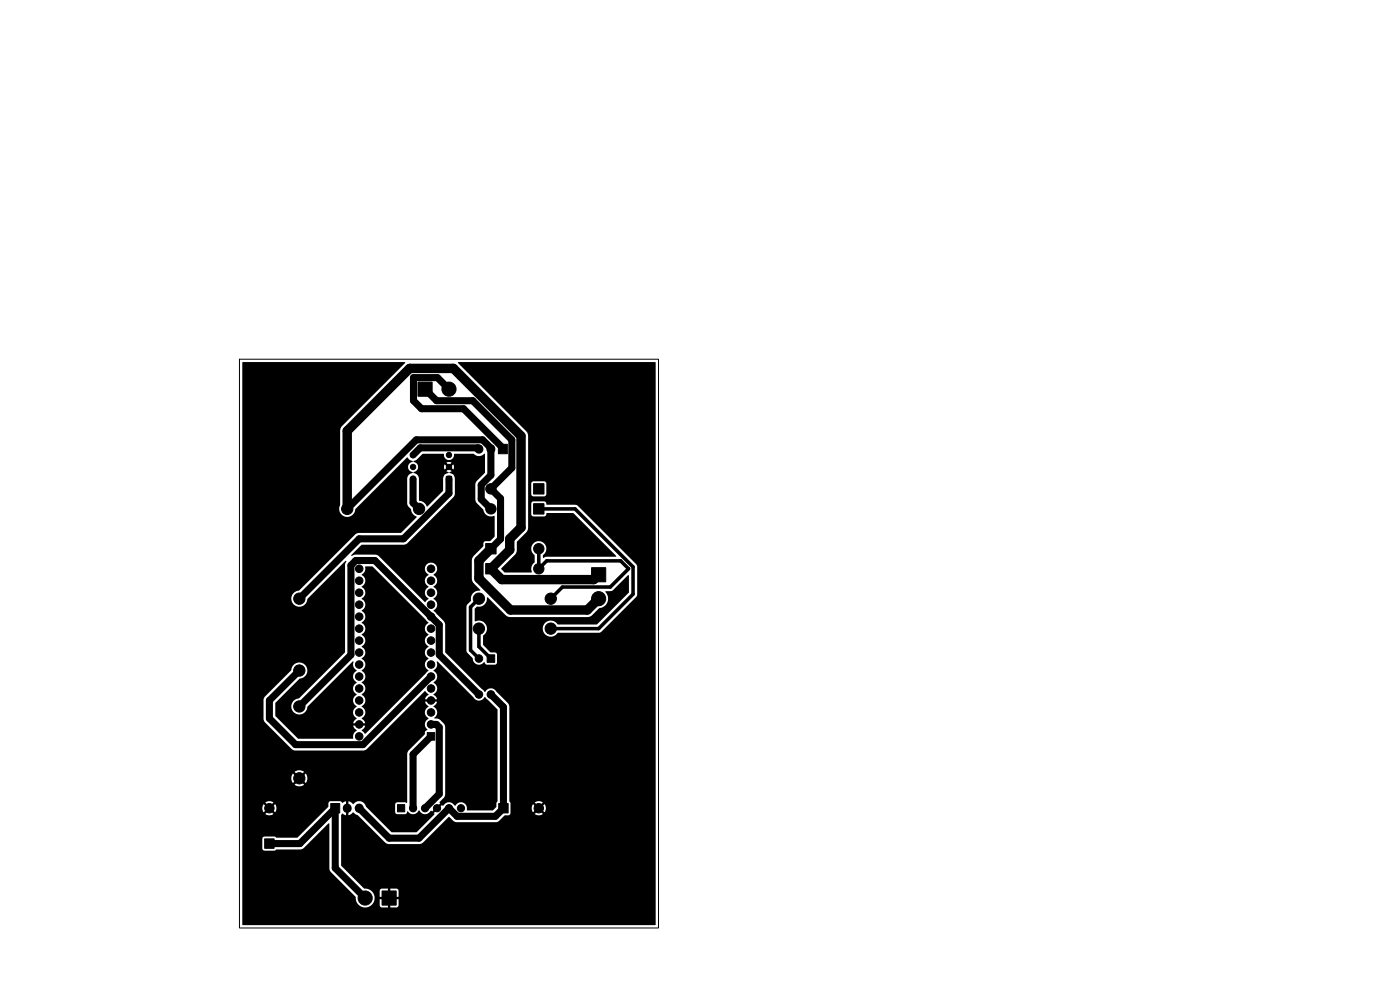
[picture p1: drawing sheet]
<svg xmlns="http://www.w3.org/2000/svg" width="297mm" height="210mm" viewBox="0 0 297 210" stroke-linecap="round" stroke-linejoin="round" font-family="sans-serif">
<path d="M50.8 76.2h88.9v120.7h-88.9z" fill="none" stroke="#000" stroke-width=".21"/>
<g fill="#000" stroke="#000" stroke-width=".21">
<path d="M88.7 81h3v3.1h-3zM105.7 94.3h1.9v2h-1.9zM94.7 101h1.1v1.2h-1.1zM103 115.3h2.2v2.2h-2.2zM113.2 102.6h2.2v2.2h-2.2zM113.2 106.8h2.2v2.3h-2.2zM103 119.5h2.2v2.3h-2.2zM103.3 138.9h1.6v1.6h-1.6zM125.5 120.4h3v3h-3zM90.6 155.4h1.6v1.6h-1.6zM56.2 178h1.9v2h-1.9zM70.2 170.5h1.9v2h-1.9z"/>
<path d="M84.3 170.7h1.6v1.5h-1.6zM105.8 170.5h2v2h-2zM81 189h3.1v3h-3.1z"/>
<circle cx="87.6" cy="96.5" r=".56"/>
<circle cx="87.6" cy="99.1" r=".56"/>
<circle cx="95.2" cy="96.5" r=".56"/>
<circle cx="95.2" cy="99.1" r=".56"/>
<circle cx="95.2" cy="82.5" r="1.5"/>
<circle cx="73.7" cy="107.9" r="1.2"/>
<circle cx="87.6" cy="101.6" r=".56"/>
<circle cx="88.9" cy="107.9" r="1.2"/>
<circle cx="104.1" cy="103.7" r="1.1"/>
<circle cx="104.1" cy="107.9" r="1.1"/>
<circle cx="114.3" cy="116.4" r="1.1"/>
<circle cx="63.5" cy="127" r="1.2"/>
<circle cx="76.2" cy="135.9" r=".8"/>
<circle cx="76.2" cy="138.4" r=".8"/>
<circle cx="76.2" cy="123.2" r=".8"/>
<circle cx="76.2" cy="130.8" r=".8"/>
<circle cx="76.2" cy="120.6" r=".8"/>
<circle cx="76.2" cy="128.3" r=".8"/>
<circle cx="76.2" cy="125.7" r=".8"/>
<circle cx="76.2" cy="133.3" r=".8"/>
<circle cx="91.4" cy="135.9" r=".8"/>
<circle cx="91.4" cy="125.7" r=".8"/>
<circle cx="91.4" cy="128.3" r=".8"/>
<circle cx="91.4" cy="120.6" r=".8"/>
<circle cx="91.4" cy="138.4" r=".8"/>
<circle cx="91.4" cy="130.8" r=".8"/>
<circle cx="91.4" cy="123.2" r=".8"/>
<circle cx="91.4" cy="133.3" r=".8"/>
<circle cx="101.6" cy="139.7" r=".8"/>
<circle cx="101.6" cy="127" r="1.2"/>
<circle cx="101.6" cy="133.3" r="1.2"/>
<circle cx="114.3" cy="120.6" r="1.1"/>
<circle cx="116.8" cy="127" r="1.2"/>
<circle cx="116.8" cy="133.3" r="1.2"/>
<circle cx="127" cy="127" r="1.5"/>
<circle cx="63.5" cy="149.9" r="1.2"/>
<circle cx="63.5" cy="142.2" r="1.2"/>
<circle cx="76.2" cy="141" r=".8"/>
<circle cx="76.2" cy="143.5" r=".8"/>
<circle cx="76.2" cy="151.1" r=".8"/>
<circle cx="76.2" cy="153.7" r=".8"/>
<circle cx="76.2" cy="148.6" r=".8"/>
<circle cx="76.2" cy="156.2" r=".8"/>
<circle cx="76.2" cy="146" r=".8"/>
<circle cx="91.4" cy="153.7" r=".8"/>
<circle cx="91.4" cy="143.5" r=".8"/>
<circle cx="91.4" cy="146" r=".8"/>
<circle cx="91.4" cy="151.1" r=".8"/>
<circle cx="91.4" cy="148.6" r=".8"/>
<circle cx="91.4" cy="141" r=".8"/>
<circle cx="101.6" cy="147.3" r=".8"/>
<circle cx="104.1" cy="147.3" r=".8"/>
<circle cx="57.1" cy="171.4" r="1"/>
<circle cx="63.5" cy="165.1" r="1.2"/>
<circle cx="87.6" cy="171.4" r=".76"/>
<circle cx="90.2" cy="171.4" r=".76"/>
<circle cx="92.7" cy="171.4" r=".76"/>
<circle cx="95.2" cy="171.4" r=".76"/>
<circle cx="97.8" cy="171.4" r=".76"/>
<circle cx="114.3" cy="171.4" r="1"/>
<circle cx="77.5" cy="190.5" r="1.5"/>
</g>
<path d="M101.6 95.2v.1M104.1 95.2v.1M73.7 171.4v.1M76.2 171.4v.1" fill="none" stroke="#000" stroke-width="1.9"/>
<path d="M90.2 82.6l2.4 2.4h7.7l8.3 8.3v6l-4.5 4.4 2.1 2.1v8.6l-2.1 2M95.2 82.6l-2.4-2.5h-5.1v4.9l1.7 1.7h8.9l8.4 8.3v.3M101.6 95.3l-.2-.3h-12.3l-1.5 1.5M73.7 108l14.6-14.7h14.1l1.7 1.8v5.7l-2 2.1v3l2 2.1M87.6 101.6v5.1l1.3 1.3M95.2 101.6v3l-9.6 9.7h-9.4l-12.7 12.7M63.5 142.2l-6.4 6.4v3.8l5.6 5.6h14.3l14.4-14.5M91.4 156.2l-3.8 3.8v11.5M91.4 153.7h1.2l.6 .6v14.1l-3 3.1M101.6 147.3l-8.4-8.4v-6.3l-13.7-13.7h-4l-1.1 1v19l-10.9 11M104.1 147.3l2.7 2.7v21.5l-1.7 1.7h-8.1l-1.8-1.7-6.3 6.3h-6.4l-6.3-6.3M57.1 179h6.5l7.5-7.5v12.7l6.4 6.3" fill="none" stroke="#000" stroke-width="1.5"/>
<path d="M73.7 108v-16.6l13.2-13.3h9.3l14.3 14.4v19.4l-2.4 2.4v2.4l-4 4 2.3 2.2h19.6l1-1M104.1 116.4l-2.5 2.5v3.8l6.7 6.7h16.3l2.4-2.4" fill="none" stroke="#000" stroke-width="2"/>
<path d="M114.3 116.4v4.3l1.7-1.7h15.7l1.6 1.7-3.8 3.8h-10.2l-2.5 2.5M114.3 108h7.7l12.3 12.3v5.8l-7.3 7.3h-10.2M101.6 127l-1.8 1.8v9.1l1.8 1.8M101.6 133.4v3.8l2.5 2.5" fill="none" stroke="#000" stroke-width=".75"/>
<path d="M51.4 76.9h34.6l-13.7 13.8-.1 .8v15.6a1.72 1.72 0 0 0 1 2.5 1.72 1.72 0 0 0 2.2-1.6l10.9-10.9 1.3 .8a1.15 1.15 0 0 0-1 1.2 1.15 1.15 0 0 0 1 1.1l-.1 .2a1.26 1.26 0 0 0-1.1 1.1v5.4l.8 1.3a2.6 2.6 0 0 0 1.2 1.5l-3.4 3.3h-8.8l-.6 .2-12.1 12.1a1.72 1.72 0 0 0-1.7 1.7 1.72 1.72 0 0 0 1.7 1.7 1.72 1.72 0 0 0 1.7-1.7l8.1-8h.2l-.3 .8v18.6l-9.8 9.8a1.71 1.71 0 0 0-1.6 1.7 1.71 1.71 0 0 0 1.7 1.7 1.71 1.71 0 0 0 1.7-1.7l9.6-9.6h.2a1.54 1.54 0 0 0 .7 1.9 1.42 1.42 0 0 0-.8 1.3 1.42 1.42 0 0 0 .8 1.3 1.42 1.42 0 0 0-.8 1.3 1.42 1.42 0 0 0 .8 1.2 1.42 1.42 0 0 0-.8 1.3 1.42 1.42 0 0 0 .8 1.3 1.42 1.42 0 0 0-.8 1.2 1.42 1.42 0 0 0 .8 1.3l-.5 .4-.3 .6h.9v.5h-.9l.3 .6 .5 .4-.2 .2a1.53 1.53 0 0 0-.6 1.6h-11.6l-4.9-4.8v-2.8l5.1-5.1a1.72 1.72 0 0 0 1.7-1.8 1.72 1.72 0 0 0-1.7-1.7 1.72 1.72 0 0 0-1.7 1.7l-5.8 5.8-.1 .5v3.9l.3 .8 5.6 5.6 .6 .4 15-.1 .4-.2 12.4-12.3 .7 .7-.5 .5-.2 .5h.8v.5h-.8l.7 1.1a1.38 1.38 0 0 0-.8 1.3 1.38 1.38 0 0 0 .8 1.2 1.44 1.44 0 0 0-.2 2.4l-.5 .4-.1 .6-3.3 3.3-.4 .6v10.5l-.2 .1-.3-.1h-1.6l-.3 .1-.2 .3v1.7l.4 .4h1.7l.3-.1 .3-.5a1.37 1.37 0 0 0 2.4-.2 1.42 1.42 0 0 0 1.3 .8 1.42 1.42 0 0 0 1.2-.7l.3 .2 .5-.6 .4 .3-.6 .6 .2 .3-3.8 3.7h-5.3l-5.5-5.4a1.51 1.51 0 0 0-1.2-1.1 1.51 1.51 0 0 0-1.5 .6l-.4-.4-.6-.2v1h-.5v-1l-.5 .2a.33 .33 0 0 1-.6-.2l-2.2-.1-.3 .2-.2 1.1-6.5 6.5h-4.5l-.4-.3-2.3 .1-.3 .4 .1 2.2 .4 .4h2.1l.4-.3 5.5-.1 5.7-5.4 .1 9.9 .3 .4 5.2 5.2a2.04 2.04 0 0 0 1.1 2 2.04 2.04 0 0 0 2.2-.2h1.9l.3 .5h1.4v-1.3h.5v1.3l1.5-.1 .2-.3v-1.3h-1.2v-.6h1.2v-1.4l-.3-.3h-1.4v1.3h-.5v-1.3l-1.5 .1-.2 .3v1.3h1.2v.6h-1.2v1.2h-1.9a2.03 2.03 0 0 0 .6-2.3 2.03 2.03 0 0 0-2.1-1.2l-4.8-4.9v-10.7l.2-.3 .8 .3v-1h.5v1l1-.6 1 .6 5.7 5.8 .9 .4 6.8-.1 5.9-5.7 1 .9 .7 .2h8.2l.8-.3 1.2-1.1 1.1-.2 .1-.3v-1h4.5l.3 .8 .7-.7 .4 .3-.8 .8a1.48 1.48 0 0 0 1.8 0l-.8-.8 .4-.3 .7 .7 .2-.4 .1-.7-.3-.6-.7 .7-.4-.3 .8-.8a1.48 1.48 0 0 0-1.8 0l.8 .8-.4 .3-.7-.7-.3 .9h-4.5v-1.2l-.2-.3-.1-20.2-.3-.6-2.4-2.5a1.37 1.37 0 0 0-2.4 .1l-8.4-8.4-.1-6.3-2.4-2.6a1.39 1.39 0 0 0 .7-1.3 1.39 1.39 0 0 0-.7-1.2 1.42 1.42 0 0 0 .7-1.3 1.42 1.42 0 0 0-.7-1.2 1.42 1.42 0 0 0 .7-1.3 1.42 1.42 0 0 0-.7-1.3 1.34 1.34 0 0 0 .5-2 1.34 1.34 0 0 0-2.1 0 1.34 1.34 0 0 0 .5 2 1.42 1.42 0 0 0-.8 1.3 1.42 1.42 0 0 0 .8 1.3 1.42 1.42 0 0 0-.8 1.2 1.42 1.42 0 0 0 .8 1.3l-.7 .7h-.1l-10-9.9-.5-.2h-4.1l-.9 .3-.1-.1 2.2-2.2h8.9l.8-.3 9.9-9.9 .2-.7v-3.3a1.34 1.34 0 0 0-1.2-1.1l.5-.3-.5-.6 .3-.3 .6 .5 .1-.5-.1-.6-.6 .5-.3-.3 .5-.6-.6-.1-.5 .1 .5 .6-.3 .3-.6-.5-.1 .6 .1 .5 .6-.5 .3 .3-.5 .6 .5 .3a1.32 1.32 0 0 0-1.2 1.2v2.6l-3.4 3.3a2.6 2.6 0 0 0-1.7-1.3v-4.7a1.51 1.51 0 0 0-1.2-1.1 1.29 1.29 0 0 0 .7-2l-.6-.3-.1-.2 .7-.3 1.3-1.2h4.5a1.11 1.11 0 0 0 1.1 1.3 1.11 1.11 0 0 0 1.1-1.3h4.1a1.61 1.61 0 0 0 2.3-.1l.1 4.1-1.8 1.8-.3 .7 .1 3.5 1.6 1.9a1.68 1.68 0 0 0 2.4 1.2v4.4l-1 1h-1l-.2 .1-.2 1-2.1 2.1-.3 .7 .1 4.4 .2 .5 1.5 1.5-.1 .2a1.8 1.8 0 0 0-1.9 2.2l-.8 .8-.2 .4v9.2l.2 .6 1.2 1.1a1.38 1.38 0 0 0 .9 1.3 1.38 1.38 0 0 0 1.5-.4l.5 .5 2-.1 .2-.3v-1.7l-.4-.5h-.9l-1.6-1.6v-1.9a1.77 1.77 0 0 0 .6-2.4 1.77 1.77 0 0 0-2.4-.7v-2.6l.5-.5a1.81 1.81 0 0 0 2.2-2l4 3.9 .7 .3h16.7l.7-.3 1.7-1.6a2.07 2.07 0 0 0 1.7-1.4 2.07 2.07 0 0 0-.5-2.1l1.6-.3 3.2-3.2h.2v3.7l-6.7 6.7-8.4 .1a1.73 1.73 0 0 0-2.6-.4 1.73 1.73 0 0 0 .1 2.7 1.73 1.73 0 0 0 2.6-.6h8.6l.6-.2 7.5-7.5 .1-.4v-5.9l-.3-.6-12.4-12.4-.4-.1h-6.1l-.1-.1a.51 .51 0 0 0-.5-.7l-2.3 .1-.4 .4v2.3l.1 .3 .4 .2h2.2a.67 .67 0 0 0 .6-.8h5.6l9.1 9.2-14.7 .1-.7 .3-.1-.2v-.5a1.63 1.63 0 0 0 .2-2.4 1.63 1.63 0 0 0-2.4 .1 1.63 1.63 0 0 0 .4 2.4v1.5a1.77 1.77 0 0 0-.6 2.1h-5.7l-.8-.8 3.1-3.1 .2-.7 .1-1.9 1.9-2 .4-.5v-7.6h.7l.4 .5 2.5-.1 .3-.4v-2.3l-.4-.4-2.5 .1-.3 .4v2.2h-.7v-12.2l-.1-.8-14.8-14.9 41.9-.1 .1 119.4h-87.6l-.1-.1v-24.6h4.2l.3 .8 .8-.7 .3 .3-.7 .8a1.49 1.49 0 0 0 1.7 0l-.7-.8 .3-.3 .8 .7 .2-.4v-.7l-.2-.6-.8 .7-.3-.3 .7-.8a1.48 1.48 0 0 0-1.7 0l.7 .8-.3 .3-.8-.7-.3 .9h-4.2v-6.4h10.4l.3 1 .8-.8 .4 .4-.8 .8a1.69 1.69 0 0 0 2 0l-.8-.8 .4-.4 .8 .8a1.69 1.69 0 0 0 0-2l-.8 .8-.4-.4 .8-.8a1.69 1.69 0 0 0-2 0l.8 .8-.4 .4-.8-.8-.3 1h-10.4zM77.5 120.2h1.5l11.9 11.9a1.45 1.45 0 0 0 0 2.5 1.42 1.42 0 0 0-.8 1.3 1.42 1.42 0 0 0 .8 1.3 1.42 1.42 0 0 0-.8 1.2 1.42 1.42 0 0 0 .8 1.3 1.42 1.42 0 0 0-.8 1.3 1.42 1.42 0 0 0 .8 1.2l-13.4 13.5-.8-.8 .5-.4 .3-.6h-.9v-.5h.9l-.3-.6-.5-.4a1.42 1.42 0 0 0 .8-1.3 1.42 1.42 0 0 0-.8-1.2 1.42 1.42 0 0 0 .8-1.3 1.42 1.42 0 0 0-.8-1.3 1.42 1.42 0 0 0 .8-1.3 1.42 1.42 0 0 0-.8-1.2 1.42 1.42 0 0 0 .8-1.3 1.42 1.42 0 0 0-.8-1.3 1.42 1.42 0 0 0 .8-1.2 1.42 1.42 0 0 0-.8-1.3 1.42 1.42 0 0 0 .8-1.3 1.42 1.42 0 0 0-.8-1.2 1.42 1.42 0 0 0 .8-1.3 1.42 1.42 0 0 0-.8-1.3 1.42 1.42 0 0 0 .8-1.3 1.42 1.42 0 0 0-.8-1.2 1.42 1.42 0 0 0 .8-1.3 1.42 1.42 0 0 0-.8-1.3 1.42 1.42 0 0 0 .8-1.2 1.42 1.42 0 0 0-.8-1.3 1.42 1.42 0 0 0 .8-1.3 1.42 1.42 0 0 0-.8-1.2 1.42 1.42 0 0 0 .8-1.3 1.42 1.42 0 0 0-.8-1.3 1.49 1.49 0 0 0 .8-1.7zM92.7 140.3h.1l7.6 7.6a1.37 1.37 0 0 0 2.5-.1l2.6 2.7v19.5l-.2 .3v.9l-.8 .7h-5.4a1.35 1.35 0 0 0-.9-1.6 1.35 1.35 0 0 0-1.6 .6 1.5 1.5 0 0 0-2.6 0l-.2-.2-.6 .6-.3-.3 .5-.6-.2-.3 1-.9 .2-.7v-14.4l-.2-.6-.9-.8-1.2-.4a1.47 1.47 0 0 0-.1-2.4l.4-.5 .3-.6h-.8v-.5h.8l-.3-.5-.4-.5a1.42 1.42 0 0 0 0-2.5 1.44 1.44 0 0 0 0-2.6 1.55 1.55 0 0 0 .7-1.9z" fill="#000"/>
</svg>
